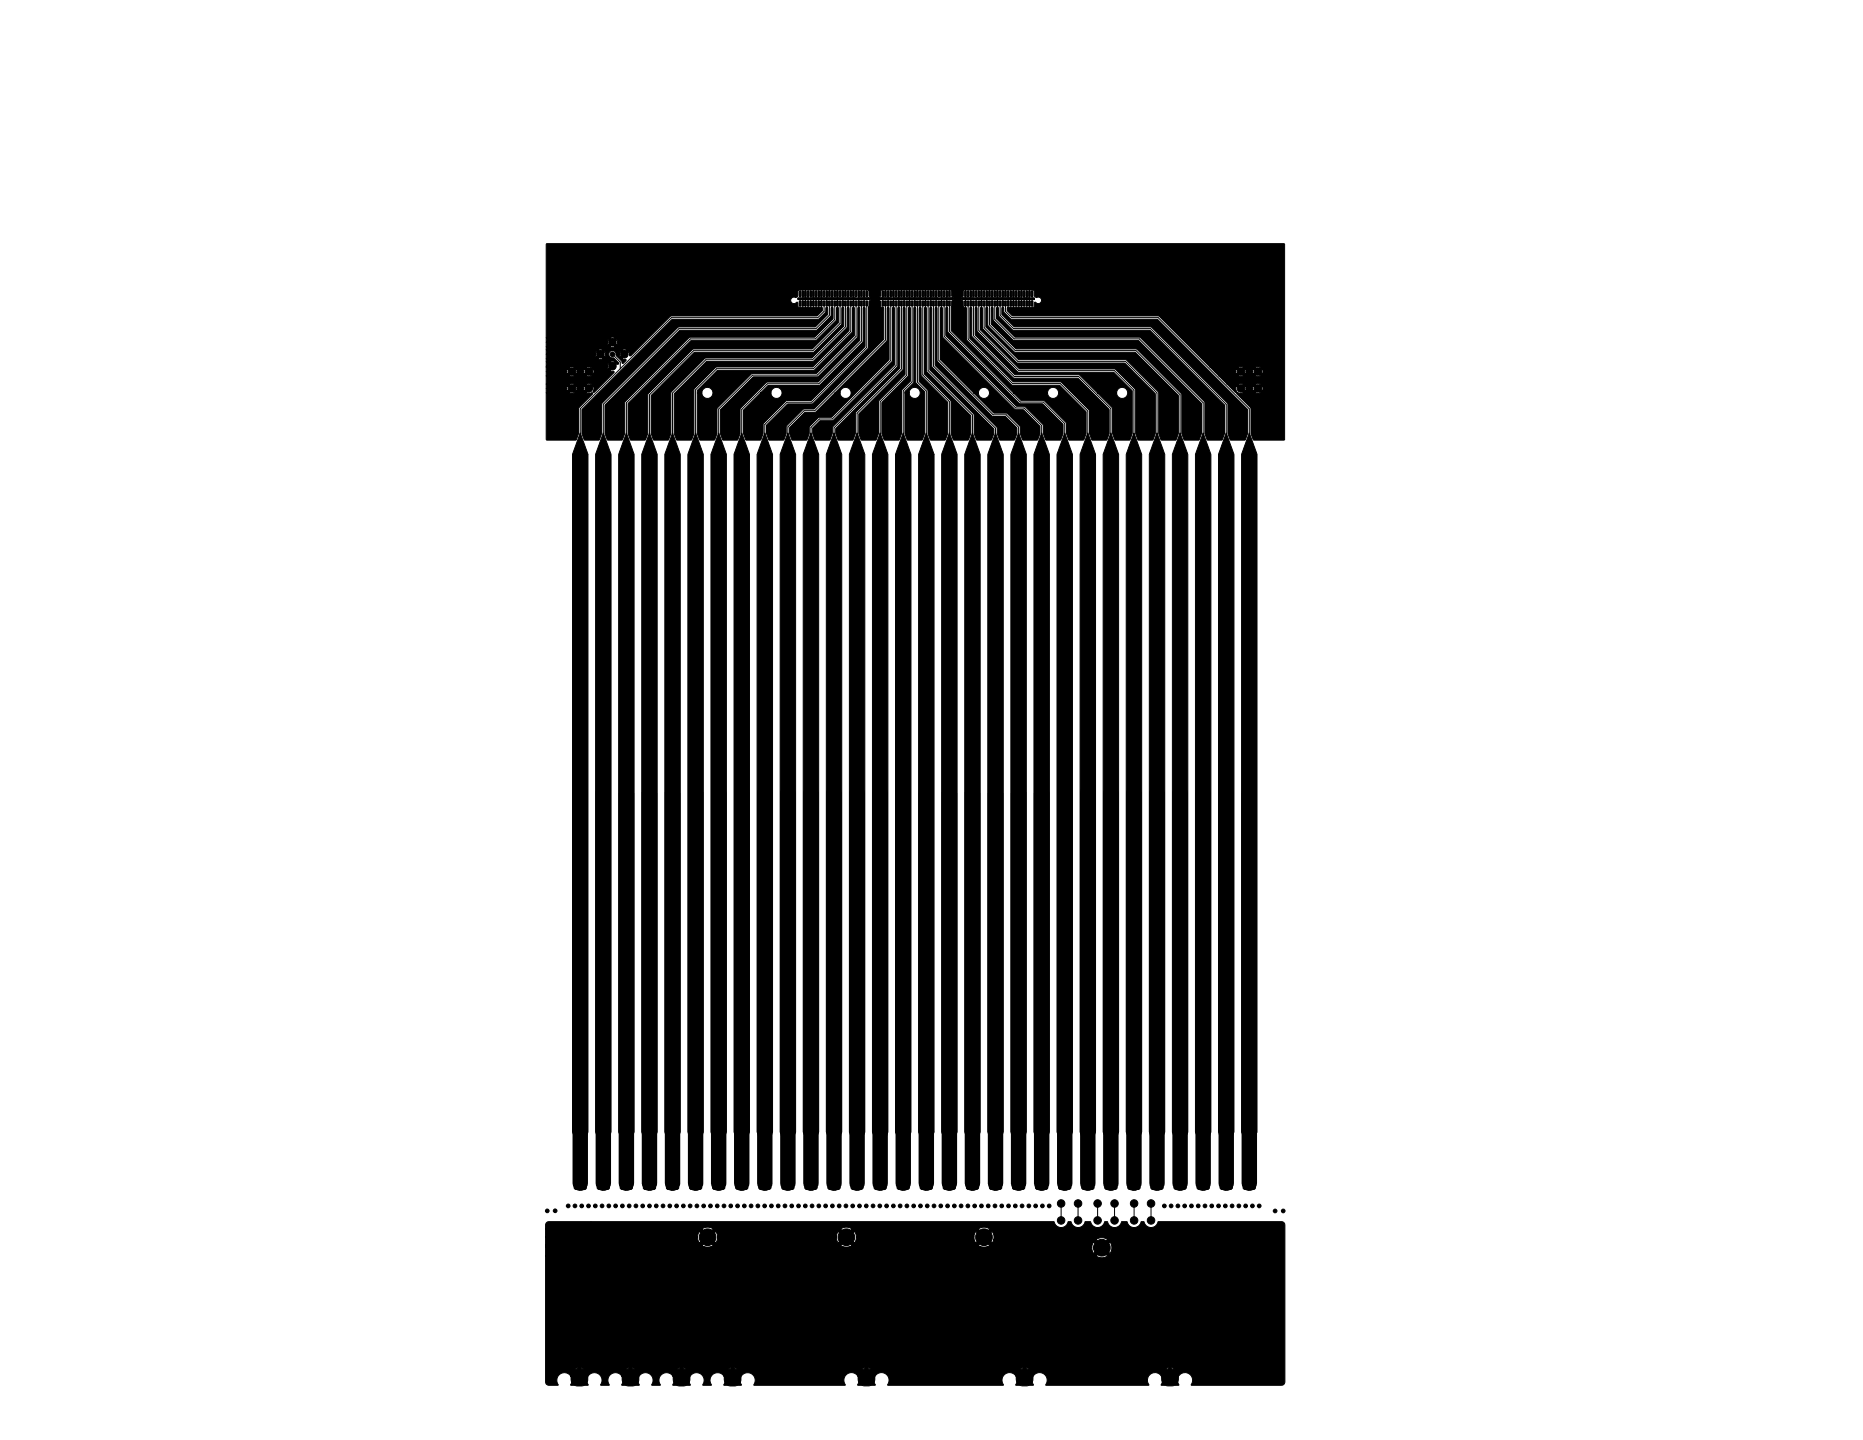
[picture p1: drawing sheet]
<svg xmlns="http://www.w3.org/2000/svg" width="559mm" height="432mm" viewBox="0 0 559 432" stroke-linecap="round" stroke-linejoin="round" font-family="sans-serif">
<g fill="#000" stroke="#000" stroke-width=".3">
<path d="M163.9 73.1h221.3l.1 .2-.1 58.6h-9.3l-.7-1.9v-7.6l-4.2-4.3-.1-.2 .3-.2a1.64 1.64 0 0 0 1.8 .1h3.5l.8 .2 .8-.2-.8-.8-.8 .8h-3.5l-1.3-1.3h1l.8 .8 .2-.8h2l.3 .8 .7-.8h1.1l.8 .8 .1-1.3-.1-.3-.8 .8h-1.1l-.7-.8-.3 .8h-2l-.2-.8-.8 .8h-1l-.8-.8a2.03 2.03 0 0 0 0 2h-.3l-2.6-2.5h3.4l.8 .7 .8-.7h3.5l.8 .7 .8-.7-.8-.2-.8 .2h-3.5l-.8-.2-.8 .2h-3.4l-2.4-2.5h5.8l.8 .2 .8-.2h3.5l.8 .2 .8-.2-.8-.7-.8 .7h-3.5l-.8-.7-.8 .7h-5.8l-1.3-1.3h6.4l.2 .8 .8-.8h1l.8 .8 .2-.8h2l.3 .8 .7-.8h1.1l.8 .8 .2-.8-.2-.8-.8 .8h-1.1l-.7-.8-.3 .8h-2l-.2-.8-.8 .8h-1l-.8-.8-.2 .8h-6.4l-1.3-1.3h8.4l.8 .8 .8-.8h3.5l.8 .8 .8-.8-.8-.2-.8 .2h-3.5l-.8-.2-.8 .2h-8.4l-15.4-15.3-43.8-.1-1.7-1.6v-.8l.2-.2h7.6l.3-.3 .1-1 .2-.2 .3 .2a1 1 0 0 0 1.3-.1 1 1 0 0 0 0-1.4 1 1 0 0 0-1.3-.1l-.5-.4-.1-1.5-.3-.3-20.8 .1-.2 1.7-.4 .5h20.2l.2 .3-.2 .2h-20.2l.4 .6 .1 1.6 .9 .4v9.4l13.6 13.7 14.4 .1 7.9 8v6.4l-.7 1.9-4.3 .1-.3-.2a7.2 7.2 0 0 1-.6-4.7l-.2-.5-6.5-6.5-7-.1-2.2-2.2h10.2v.3a1.66 1.66 0 0 0 2.6 1.1 1.66 1.66 0 0 0-.2-2.9 1.66 1.66 0 0 0-2.4 1.5h-10.2l-18.7-18.7v-6.9l.2-1.8 .4-.6h-22.2l.4 .6 .1 1.6 .9 .4-.1 9.4-20.7 20.8-3.4 .1-4.9 4.9-.2 .5a5.4 5.4 0 0 1-.8 3.9h-4.2l-.2-.2a6.4 6.4 0 0 1-.7-4.2l6.4-6.5 7.5-.1 16.7-16.7v-12.1l.2-1.8 .4-.6h-20.2l-.2-.1v-.3l45.2-.1-.5-.6v-1.5l-.3-.2h-20.6l-.3 .2-.1 1.6-.4 .5h-2.6l-.5-.6v-1.5l-.3-.2h-20.6l-.4 .3v1.5l-.7 .4a1 1 0 0 0-1.3 .5 1 1 0 0 0 .4 1.3 1 1 0 0 0 1.3-.4l.3 .1v1.1l.3 .3h6.8l.3 .2v.9l-1.7 1.5-43.7 .1-12.2 11.9-.3-.1-.2-1.1-2.1 2 1.3 .4-.9 1.1-.3-.1-.1-.6-1.7-1.8v-.3h1l.2 .8 .7-.8-.7-.8-.2 .8h-1l-.5-.9a1.14 1.14 0 0 0-1.7 .9 1.14 1.14 0 0 0 1.5 1.2l1.4 1.4a.29 .29 0 0 1-.1 .4 .29 .29 0 0 1-.4-.2l-2.1 2.1 1.2 .3 .1 .3-6 6a.27 .27 0 0 1-.3-.2 .27 .27 0 0 1 .1-.3l.1-.7-.2-.8-2.1 2.1a1.77 1.77 0 0 0 1.8 0l.1 .4-4.1 4.2-.1 7.6-.7 1.9h-8.9l-.1-14.1h7l.7 .2 .8-.2-.8-.8-.7 .8h-7v-1.3h6.2l.2 .8 .8-.8h1.1l.7 .8 .3-.8h2l.2 .8 .8-.8-.8-.8-.2 .8h-2l-.3-.8-.7 .8h-1.1l-.8-.8-.2 .8h-6.2v-1.3h7l.7 .7 .8-.7h3.5l.8 .7 .8-.7-.8-.2-.8 .2h-3.5l-.8-.2-.7 .2h-7v-2.5h7l.7 .2 .8-.2h3.5l.8 .2 .8-.2-.8-.7-.8 .7h-3.5l-.8-.7-.7 .7h-7v-1.3h6.2l.2 .8 .8-.8h1.1l.7 .8 .3-.8h2l.2 .8 .8-.8h1.1l.7 .8 .2-.8-.2-.8-.7 .8h-1.1l-.8-.8-.2 .8h-2l-.3-.8-.7 .8h-1.1l-.8-.8-.2 .8h-6.2v-1.3h7l.7 .8 .8-.8h3.5l.8 .8 .8-.8-.8-.2-.8 .2h-3.5l-.8-.2-.7 .2h-7v-.3h18.4l.2 .8 .7-.8-.7-.8-.2 .8h-18.4v-1.3h19.1l.8 .8 .8-.8-.8-.2-.8 .2h-19.1v-1h15.5l.8 .3 .8-.3-.8-.7-.8 .7h-15.5v-1.3h14.8l.2 .8 .8-.8h1l.8 .8 .2-.8-.2-.8-.8 .8h-1l-.8-.8-.2 .8h-14.8v-1.3h15.5l.8 .8 .8-.8h5.6l.8 .8 .8-.8-.8-.2-.8 .2h-5.6l-.8-.2-.8 .2h-15.5v-1h19.1l.8 .3 .8-.3-.8-.7-.8 .7h-19.1v-1.3h18.4l.2 .8 .7-.8h1.1l.8 .8 .2-.8-.2-.7-.8 .7h-1.1l-.7-.7-.2 .7h-18.4v-1.3h19.1l.8 .8 .8-.8-.8-.2-.8 .2h-19.1zM239.3 89.3h3.3v.5h-3.3zM239.7 87.4h.5v1.5h-.5zM239.7 90.2h.5v1.5h-.5zM240.5 87.4h.5v1.5h-.5zM240.5 90.2h.5v1.5h-.5zM241.3 87.4h.5v1.5h-.5zM241.3 90.2h.5v1.5h-.5zM242.1 87.4h.5v1.5h-.5zM242.1 90.2h.5v1.5h-.5zM242.9 87.4h.5v1.5h-.5zM242.9 90.2h.5v1.5h-.5z"/>
<path d="M243.4 89.3h13.2v.5h-13.2zM243.7 87.4h.5v1.5h-.5zM243.7 90.2h.5v1.5h-.5zM244.5 87.4h.5v1.5h-.5zM244.5 90.2h.5v1.5h-.5zM245.3 87.4h.5v1.5h-.5zM245.3 90.2h.5v1.5h-.5zM246.1 87.4h.5v1.5h-.5zM246.1 90.2h.5v1.5h-.5zM246.9 87.4h.5v1.5h-.5zM246.9 90.2h.5v1.5h-.5zM247.7 87.4h.5v1.5h-.5z"/>
<path d="M247.7 90.2h.5v1.5h-.5zM201.5 95.8h43.9l2.2-2.1 .2-1.5h.3l.2 .2-.1 2-3.8 3.6-41 .1-22.9 22.9v9l-.7 1.9h-4.5l-.7-1.9v-7.3zM248.5 87.4h.5v1.5h-.5zM248.5 90.2h.5v1.5h-.5zM249.3 87.4h.5v1.5h-.5zM249.3 90.2h.5v1.5h-.5zM203.8 99.1l41.1-.1 4.3-4.2 .1-2.5 .3-.2 .3 .3v3.2l-5.6 5.5-37.6 .1-19.2 19.3-.1 9.5-.7 1.9h-4.5l-.7-1.9v-8.5zM250.1 87.4h.5v1.5h-.5zM250.1 90.2h.5v1.5h-.5zM250.9 87.4h.5v1.5h-.5zM250.9 90.2h.5v1.5h-.5zM207.2 102.2l37.5-.1 6.1-6 .1-3.7 .2-.3 .4 .2v4.5l-7.9 7.8-35.8 .1-13.4 13.4-.1 11.9-.7 1.9-4.4 .1-.8-2v-9z"/>
<path d="M251.7 87.4h.5v1.5h-.5zM251.7 90.2h.5v1.5h-.5zM252.5 87.4h.5v1.5h-.5zM252.5 90.2h.5v1.5h-.5zM208.2 105.7l35.8-.1 8.4-8.3 .1-4.9 .2-.3 .4 .2v5.5l-9.6 9.5-32.1 .1-10.1 10.2-.1 12.4-.7 1.9-4.4 .1-.8-2v-11.4zM253.3 87.4h.5v1.5h-.5zM253.3 90.2h.5v1.5h-.5zM254.1 87.4h.5v1.5h-.5zM254.1 90.2h.5v1.5h-.5zM211.8 108.4h32.1l10.1-10.1 .1-5.9 .2-.3 .4 .2v6.8l-10.9 10.9-29.1 .1-6.5 6.6-.1 13.3-.6 1.8-.2 .2h-4.3l-.8-2v-11.9zM254.9 87.4h.5v1.5h-.5zM254.9 90.2h.5v1.5h-.5z"/>
<path d="M255.7 87.4h.5v1.5h-.5zM255.7 90.2h.5v1.5h-.5zM209.2 117l6.1-5.9 28.9-.1 11.4-11.4 .1-7.2 .2-.3 .4 .2v8.3l-11.4 11.4h-19.1l-.4 .1-10.3 10.3v7.6l-.9 2h-4.3l-.7-1.9v-12.3h1.3a1.66 1.66 0 0 0 2.4 1.5 1.66 1.66 0 0 0 .3-2.8 1.66 1.66 0 0 0-2.7 1.1v.2h-1.3zM256.5 87.4h.5v1.5h-.5zM256.5 90.2h.5v1.5h-.5zM257.3 87.4h.5v1.5h-.5zM257.3 90.2h.5v1.5h-.5zM257.4 89.3h3.3v.5h-3.3zM216.1 122.8l9.9-9.8 19.4-.1 11.8-11.8 .1-8.7 .1-.2h.4l.1 9.9-12.4 12.4-15.6 .1-7.9 7.9v7.5l-.8 2h-4.2l-.3-.2-.6-1.8zM258.1 87.4h.5v1.5h-.5zM258.1 90.2h.5v1.5h-.5zM258.9 87.4h.5v1.5h-.5z"/>
<path d="M258.9 90.2h.5v1.5h-.5zM228.1 117.8h3.1a1.66 1.66 0 0 0 2.5 1.5 1.66 1.66 0 0 0 .2-2.8 1.66 1.66 0 0 0-2.6 1.1l-.1 .2h-3.1l2.4-2.2h15.1l.4-.2 12.8-12.9 .1-10.1 .1-.2h.4v11.8l-16 16-7.6 .2-6.7 6.7-.2 .4a6.8 6.8 0 0 1-.7 4.5l-.2 .2h-4.2l-.8-2v-7zM259.7 87.4h.5v1.5h-.5zM259.7 90.2h.5v1.5h-.5zM264.1 89.3h3.3v.5h-3.3zM264.5 87.4h.5v1.5h-.5zM264.5 90.2h.5v1.5h-.5zM265.3 87.4h.5v1.5h-.5zM265.3 90.2h.5v1.5h-.5zM266.1 87.4h.5v1.5h-.5zM266.1 90.2h.5v1.5h-.5zM266.2 92.2h.3l.2 .2v15.5l-17.2 17.2-4 .1-2.6 2.6-.2 .4a5.5 5.5 0 0 1-.7 3.7l-4.3 .1-.2-.2a5.4 5.4 0 0 1-.7-3.5l4.5-4.6 3.3-.1 5.8-5.8h1.6a1.66 1.66 0 0 0 2.4 1.5 1.66 1.66 0 0 0 .2-2.8 1.66 1.66 0 0 0-2.6 1.1v.2h-1.6l15.6-15.6z"/>
<path d="M266.9 87.4h.5v1.5h-.5zM266.9 90.2h.5v1.5h-.5zM267.7 87.4h.5v1.5h-.5zM267.7 90.2h.5v1.5h-.5zM267.8 92.2h.3l.2 .2v17.1l-18.5 18.4-.1 .4a5.3 5.3 0 0 1-.7 3.5l-.2 .2-4.4-.2a5.2 5.2 0 0 1-.6-3.3l2.2-2.3 3.9-.2 17.7-17.6zM268.2 89.3h13.2v.5h-13.2zM268.5 87.4h.5v1.5h-.5zM268.5 90.2h.5v1.5h-.5zM269.3 87.4h.5v1.5h-.5zM269.3 90.2h.5v1.5h-.5zM269.4 92.2h.3l.2 .2v18l-13.2 13.2-.1 6.4-.7 1.9-4.3 .1-.3-.2a5 5 0 0 1-.6-3.2l18.5-18.7zM270.1 87.4h.5v1.5h-.5z"/>
<path d="M270.1 90.2h.5v1.5h-.5zM270.9 87.4h.5v1.5h-.5zM270.9 90.2h.5v1.5h-.5zM271 92.2h.3l.2 .2v19.9l-7.9 7.9-.1 9.8-.7 1.9-4.4 .1-.8-2v-5.9l13.3-13.3zM271.7 87.4h.5v1.5h-.5zM271.7 90.2h.5v1.5h-.5zM272.5 87.4h.5v1.5h-.5zM272.5 90.2h.5v1.5h-.5zM272.6 92.2h.3l.2 .2v21.8l-2.7 2.9v13l-.8 1.9h-4.2l-.2-.2-.7-1.8v-9.3l8-8.1zM273.3 87.4h.5v1.5h-.5zM273.3 90.2h.5v1.5h-.5zM274.1 87.4h.5v1.5h-.5z"/>
<path d="M274.1 90.2h.5v1.5h-.5zM274.2 92.2h.3l.2 .2v22.3l2.6 2.9v12.4l-.7 2h-4.4l-.8-1.9v-12.3h1.3a1.66 1.66 0 0 0 2.4 1.5 1.66 1.66 0 0 0 .2-2.8 1.66 1.66 0 0 0-2.6 1.1v.2h-1.3l.1-.5 2.6-2.7zM274.9 87.4h.5v1.5h-.5zM274.9 90.2h.5v1.5h-.5zM275.7 87.4h.5v1.5h-.5zM275.7 90.2h.5v1.5h-.5zM275.8 92.2h.3l.2 .2v20.1l7.9 8.1 .1 9.4-.9 2h-4.3l-.7-1.9-.1-13-2.6-2.8zM276.5 87.4h.5v1.5h-.5zM276.5 90.2h.5v1.5h-.5zM277.3 87.4h.5v1.5h-.5zM277.3 90.2h.5v1.5h-.5zM277.4 92.2h.3l.2 .2v18.9l13.3 13.3v5.4l-.8 2h-4.2l-.3-.2-.6-1.8-.1-9.8-7.9-8z"/>
<path d="M278.1 87.4h.5v1.5h-.5zM278.1 90.2h.5v1.5h-.5zM278.9 87.4h.5v1.5h-.5zM278.9 90.2h.5v1.5h-.5zM279 92.2h.3l.2 .2v17.6l18.6 18.6a4.7 4.7 0 0 1-.7 3.2l-.2 .2-4.3-.1-.7-1.9-.1-5.9-13.2-13.2zM279.7 87.4h.5v1.5h-.5zM279.7 90.2h.5v1.5h-.5zM280.5 87.4h.5v1.5h-.5zM280.5 90.2h.5v1.5h-.5zM280.6 92.2h.3l.2 .2 .1 16 16.4 16.4 4 .1 3.4 3.4a5.2 5.2 0 0 1-.6 3.5l-.3 .2-4.3-.2a5.2 5.2 0 0 1-.7-3.3l-.2-.5-18.4-18.4zM281.3 87.4h.5v1.5h-.5zM281.3 90.2h.5v1.5h-.5z"/>
<path d="M282.1 87.4h.5v1.5h-.5zM282.1 90.2h.5v1.5h-.5zM282.2 89.3h3.3v.5h-3.3zM282.2 92.2h.3l.2 .2 .1 8.8 21.5 21.5 2.7 .2 4.9 4.9a5.9 5.9 0 0 1-.7 4.1l-4.3 .1-.2-.2a5.6 5.6 0 0 1-.7-3.6l-.1-.5-3.8-3.8-4.1-.1-6-6h1.5a1.66 1.66 0 0 0 2.4 1.5 1.66 1.66 0 0 0 .2-2.8 1.66 1.66 0 0 0-2.6 1.1v.2h-1.5l-9.9-9.9zM282.9 87.4h.5v1.5h-.5zM282.9 90.2h.5v1.5h-.5zM283.7 87.4h.5v1.5h-.5zM283.7 90.2h.5v1.5h-.5zM283.8 92.2h.3l.2 .2 .1 7.2 21.2 21.3 .4 .2h6.7l6.1 6.1a6.8 6.8 0 0 1-.6 4.6l-.2 .2-4.4-.2a6.3 6.3 0 0 1-.6-4.1l-.2-.5-5.3-5.3-2.7-.1-21-21.1zM284.5 87.4h.5v1.5h-.5zM284.5 90.2h.5v1.5h-.5zM288.9 89.3h3.3v.5h-3.3z"/>
<path d="M289.3 87.4h.5v1.5h-.5zM289.3 90.2h.5v1.5h-.5zM290.1 87.4h.5v1.5h-.5zM290.1 90.2h.5v1.5h-.5zM290.9 87.4h.5v1.5h-.5zM290.9 90.2h.5v1.5h-.5zM291 92.2h.3l.2 .2 .1 8.5 12.3 12.4 19.5 .2 9.3 9.3v7.2l-.7 1.9h-4.5l-.7-1.9-.1-7-8.4-8.4-14.4-.2-13-12.9zM291.7 87.4h.5v1.5h-.5zM291.7 90.2h.5v1.5h-.5zM292.5 87.4h.5v1.5h-.5zM292.5 90.2h.5v1.5h-.5zM292.6 92.2h.3l.2 .2 .1 7 12.1 12.2 28.8 .1 5.5 5.5v12.8l-.8 2-4.4-.1-.7-1.9v-7.6l-4.5-4.6h5.7a1.66 1.66 0 0 0 2.4 1.5 1.66 1.66 0 0 0 .3-2.8 1.66 1.66 0 0 0-2.7 1.1v.2h-5.7l-5.6-5.4h-19.2l-11.9-12z"/>
<path d="M293 89.3h13.2v.5h-13.2zM293.3 87.4h.5v1.5h-.5zM293.3 90.2h.5v1.5h-.5zM294.1 87.4h.5v1.5h-.5zM294.1 90.2h.5v1.5h-.5zM294.2 92.2h.3l.2 .2 .1 6.1 10.3 10.4h32.3l9.1 9.2v11.9l-.7 1.9-4.3 .1-.2-.2-.7-1.8v-13.2l-6-6.1-28.8-.1-11.7-11.7zM294.9 87.4h.5v1.5h-.5zM294.9 90.2h.5v1.5h-.5zM295.7 87.4h.5v1.5h-.5zM295.7 90.2h.5v1.5h-.5zM295.8 92.2h.3l.2 .2 .1 5.3 8 7.9 36.2 .1 12.8 12.9 .1 11.4-.7 1.9-4.4 .1-.2-.2-.6-1.8-.1-12.4-9.7-9.7-32.3-.1-9.8-9.8zM296.5 87.4h.5v1.5h-.5z"/>
<path d="M296.5 90.2h.5v1.5h-.5zM297.3 87.4h.5v1.5h-.5zM297.3 90.2h.5v1.5h-.5zM297.4 92.2h.3l.2 .2 .1 3.7 6.1 6 37.5 .1 18.8 18.8v9l-.7 1.9h-4.5l-.7-1.9-.1-11.9-13.4-13.4-36.2-.1-7.5-7.4zM298.1 87.4h.5v1.5h-.5zM298.1 90.2h.5v1.5h-.5zM298.9 87.4h.5v1.5h-.5zM298.9 90.2h.5v1.5h-.5zM299 92.2l.5 .1 .1 2.5 4.3 4.2 41 .1 22.3 22.3 .1 8.6-.7 1.8-.2 .2-4.3-.1-.7-1.9-.1-9.5-19.3-19.3-37.6-.1-5.5-5.5zM299.7 87.4h.5v1.5h-.5zM299.7 90.2h.5v1.5h-.5zM300.5 87.4h.5v1.5h-.5z"/>
<path d="M300.5 90.2h.5v1.5h-.5zM300.6 92.2l.5 .1 .1 1.3 2.2 2.1 43.8 .1 26.9 26.9 .1 7.3-.6 1.8-.3 .2-4.3-.1-.7-1.9-.1-9.1-22.8-22.8-41.1-.1-3.8-3.7zM301.3 87.4h.5v1.5h-.5zM301.3 90.2h.5v1.5h-.5zM302.1 87.4h.5v1.5h-.5zM302.1 90.2h.5v1.5h-.5zM302.9 87.4h.5v1.5h-.5zM302.9 90.2h.5v1.5h-.5zM303.7 87.4h.5v1.5h-.5zM303.7 90.2h.5v1.5h-.5zM304.5 87.4h.5v1.5h-.5zM304.5 90.2h.5v1.5h-.5z"/>
<path d="M305.3 87.4h.5v1.5h-.5zM305.3 90.2h.5v1.5h-.5zM306.1 87.4h.5v1.5h-.5zM306.1 90.2h.5v1.5h-.5zM306.9 87.4h.5v1.5h-.5zM306.9 90.2h.5v1.5h-.5zM307 89.3h3.3v.5h-3.3zM307.7 87.4h.5v1.5h-.5zM307.7 90.2h.5v1.5h-.5zM308.5 87.4h.5v1.5h-.5zM308.5 90.2h.5v1.5h-.5zM309.3 87.4h.5v1.5h-.5z"/>
<path d="M309.3 90.2h.5v1.5h-.5zM174 129.8l2.4 6.4v203.2l-2.4 6.4-2.3-6.4v-203.2zM181 129.8l2.3 6.4v203.2l-2.3 6.4-2.4-6.4v-203.2zM187.9 129.8l2.3 6.4v203.2l-2.3 6.4-2.3-6.4v-203.2zM194.8 129.8l2.3 6.4v203.2l-2.3 6.4-2.3-6.4v-203.2zM201.7 129.8l2.3 6.4v203.2l-2.3 6.4-2.3-6.4v-203.2zM208.6 129.8l2.4 6.4v203.2l-2.4 6.4-2.3-6.4v-203.2zM215.6 129.8l2.3 6.4v203.2l-2.3 6.4-2.4-6.4v-203.2zM222.5 129.8l2.3 6.4v203.2l-2.3 6.4-2.3-6.4v-203.2zM229.4 129.8l2.3 6.4v203.2l-2.3 6.4-2.3-6.4v-203.2zM236.3 129.8l2.3 6.4v203.2l-2.3 6.4-2.3-6.4v-203.2zM243.2 129.8l2.4 6.4v203.2l-2.4 6.4-2.3-6.4v-203.2z"/>
<path d="M250.2 129.8l2.3 6.4v203.2l-2.3 6.4-2.4-6.4v-203.2zM257.1 129.8l2.3 6.4v203.2l-2.3 6.4-2.3-6.4v-203.2zM264 129.8l2.3 6.4v203.2l-2.3 6.4-2.3-6.4v-203.2zM270.9 129.8l2.3 6.4v203.2l-2.3 6.4-2.3-6.4v-203.2zM277.8 129.8l2.4 6.4v203.2l-2.4 6.4-2.3-6.4v-203.2zM284.8 129.8l2.3 6.4v203.2l-2.3 6.4-2.4-6.4v-203.2zM291.7 129.8l2.3 6.4v203.2l-2.3 6.4-2.3-6.4v-203.2zM298.6 129.8l2.3 6.4v203.2l-2.3 6.4-2.3-6.4v-203.2zM305.5 129.8l2.3 6.4v203.2l-2.3 6.4-2.3-6.4v-203.2zM312.4 129.8l2.4 6.4v203.2l-2.4 6.4-2.3-6.4v-203.2zM319.4 129.8l2.3 6.4v203.2l-2.3 6.4-2.4-6.4v-203.2zM326.3 129.8l2.3 6.4v203.2l-2.3 6.4-2.3-6.4v-203.2z"/>
<path d="M333.2 129.8l2.3 6.4v203.2l-2.3 6.4-2.3-6.4v-203.2zM340.1 129.8l2.3 6.4v203.2l-2.3 6.4-2.3-6.4v-203.2zM347 129.8l2.4 6.4v203.2l-2.4 6.4-2.3-6.4v-203.2zM354 129.8l2.3 6.4v203.2l-2.3 6.4-2.4-6.4v-203.2zM360.9 129.8l2.3 6.4v203.2l-2.3 6.4-2.3-6.4v-203.2zM367.8 129.8l2.3 6.4v203.2l-2.3 6.4-2.3-6.4v-203.2zM374.7 129.8l2.3 6.4v203.2l-2.3 6.4-2.3-6.4v-203.2zM163.9 366.6l.7-.3h151.5a2.21 2.21 0 0 0 2.2 1.8 2.21 2.21 0 0 0 2.2-1.8h.7a2.21 2.21 0 0 0 2.2 1.8 2.21 2.21 0 0 0 2.2-1.8h1.5a2.21 2.21 0 0 0 2.2 1.8 2.21 2.21 0 0 0 2.1-1.8h.8a2.21 2.21 0 0 0 2.1 1.8 2.21 2.21 0 0 0 2.2-1.8h1.5a2.21 2.21 0 0 0 2.2 1.8 2.21 2.21 0 0 0 2.2-1.8h.7a2.21 2.21 0 0 0 2.2 1.8 2.21 2.21 0 0 0 2.1-1.8h37a1 1 0 0 1 1 1v47.3a1 1 0 0 1-1 .8h-27v-.4a2.33 2.33 0 0 0-2.3-3.4 2.33 2.33 0 0 0-1.5 3.8l-1.2-.1v-1.7h-3l.1 1.8h-1.2l.1-.4a2.29 2.29 0 0 0-.1-2.4h4.1l.1-1.3a1.25 1.25 0 0 0-1.1-1.2v2.5h-1v-2.5a1.27 1.27 0 0 0-1 1.2v1.3h-1.1a2.35 2.35 0 0 0-3.3-.5 2.35 2.35 0 0 0-.4 3.3h-30.8l-.1-.2a2.32 2.32 0 0 0-.5-3.1 2.32 2.32 0 0 0-3.1 .2 2.32 2.32 0 0 0-.2 3.1l-1.1-.1v-1.7h-3l.1 1.8h-1.2l.1-.4a2.29 2.29 0 0 0-.1-2.4h4.1v-1.3a1.25 1.25 0 0 0-1-1.2v2.5h-1v-2.5a1.27 1.27 0 0 0-1 1.2v1.3h-1.1a2.35 2.35 0 0 0-3.3-.5 2.35 2.35 0 0 0-.5 3.3h-34.6l-.1-.2a2.32 2.32 0 0 0-.4-3.1 2.32 2.32 0 0 0-3.1 .2 2.32 2.32 0 0 0-.2 3.1l-1.2-.1 .1-1.7h-3v1.8h-1.1l.1-.4a2.28 2.28 0 0 0-.2-2.4h4.2v-1.3a1.25 1.25 0 0 0-1-1.2v2.5h-1v-2.5a1.27 1.27 0 0 0-1 1.2v1.3h-1.2a2.35 2.35 0 0 0-3.2-.5 2.35 2.35 0 0 0-.5 3.3h-27.3l-.1-.2a2.32 2.32 0 0 0-2.1-3.6 2.32 2.32 0 0 0-1.7 3.8l-1.1-.1v-1.7h-3l.1 1.8h-1.1l-.1-.2a2.27 2.27 0 0 0 0-2.6h4.1l.1-1.3a1.25 1.25 0 0 0-1.1-1.2v2.5h-1v-2.5a1.27 1.27 0 0 0-1 1.2v1.3h-1.1a2.35 2.35 0 0 0-3.3-.5 2.35 2.35 0 0 0-.5 3.3h-2.4l-.1-.2a2.32 2.32 0 0 0-2.1-3.6 2.32 2.32 0 0 0-1.7 3.8l-1.1-.1v-1.7h-3v1.8h-1l-.1-.2a2.27 2.27 0 0 0 0-2.6h4.1v-1.3a1.25 1.25 0 0 0-1-1.2v2.5h-1v-2.5a1.27 1.27 0 0 0-1 1.2v1.3h-1.1a2.35 2.35 0 0 0-3.3-.5 2.35 2.35 0 0 0-.5 3.3h-2.4l-.1-.2a2.32 2.32 0 0 0-2.1-3.6 2.32 2.32 0 0 0-1.7 3.8l-1.1-.1v-1.7h-3v1.8h-1l-.1-.2a2.27 2.27 0 0 0 0-2.6h4.1v-1.3a1.25 1.25 0 0 0-1-1.2v2.5h-1v-2.5a1.27 1.27 0 0 0-1 1.2v1.3h-1.1a2.35 2.35 0 0 0-3.3-.5 2.35 2.35 0 0 0-.5 3.3h-2.4l-.1-.2a2.32 2.32 0 0 0-2.1-3.6 2.32 2.32 0 0 0-1.7 3.8l-1.2-.1 .1-1.7h-3v1.8h-1l-.1-.2a2.27 2.27 0 0 0-.1-2.6h4.2v-1.3a1.25 1.25 0 0 0-1-1.2v2.5h-1v-2.5a1.27 1.27 0 0 0-1 1.2v1.3h-1.2a2.35 2.35 0 0 0-3.2-.5 2.35 2.35 0 0 0-.5 3.3h-3l-.6-.4-.2-.6v-37.8h165.2a2.93 2.93 0 0 0 3.4 0l-1.7-1.7-1.7 1.7h-165.2v-2.5h163.9l.1 1 .4 .8 1.8-1.8h1.4l1.8 1.8a2.94 2.94 0 0 0-.1-3.5l-1.7 1.7h-1.4l-1.8-1.7-.5 1.7h-163.9v-.7h46.9a2.97 2.97 0 0 0 3.5 0l38.1 .1a2.98 2.98 0 0 0 3.5-.1h37.8a2.93 2.93 0 0 0 3.5 0l-1.8-1.7-1.7 1.7h-37.8l-1.7-1.7-1.8 1.7h-38.1l-1.8-1.7-1.7 1.7h-46.9v-2.5h45.6l.2 1 .4 .8 1.7-1.7h1.5l1.7 1.7 .4-.8 .2-1h35.6l.1 1 .4 .8 1.8-1.7h1.4l1.7 1.7 .5-.8 .1-1h35.2l.2 1 .4 .8 1.7-1.7h1.5l1.7 1.7 .5-1h30.7l1.7 1.7 1.7-1.7a2.94 2.94 0 0 0-3.4 0h-30.7v-.2a2.96 2.96 0 0 0-.5-2.2l-1.7 1.7h-1.5l-1.7-1.7-.6 1.6h-35.2l-.6-1.6-1.7 1.7h-1.4l-1.8-1.7-.5 1.6h-35.6l-.6-1.6-1.7 1.7h-1.5l-1.7-1.7-.6 1.6h-45.6v-2.4h46.9l1.7 1.8 1.8-1.8h38.1l1.8 1.8 1.7-1.8h37.8l1.7 1.8 1.8-1.8a2.98 2.98 0 0 0-3.5 0h-37.8a2.99 2.99 0 0 0-3.5 0h-38.1a2.99 2.99 0 0 0-3.5 0h-46.9l.1-1.4zM171.9 411.2l.9-.6h1.5a1.97 1.97 0 0 1 2 2v1a1.97 1.97 0 0 1-2 2h-1a1.97 1.97 0 0 1-2-2v-1.5zM187.2 411.2l.9-.6h1.5a1.97 1.97 0 0 1 2 2v1a1.97 1.97 0 0 1-2 2h-1a1.97 1.97 0 0 1-2-2l.1-1.5zM202.5 411.2l1-.6h1.5a1.97 1.97 0 0 1 1.9 2v1a1.97 1.97 0 0 1-1.9 2h-1.1a1.97 1.97 0 0 1-2-2l.1-1.5zM217.8 411.2l1-.6h1.5a1.97 1.97 0 0 1 1.9 2v1a1.97 1.97 0 0 1-1.9 2h-1.1a1.97 1.97 0 0 1-2-2l.1-1.5z"/>
<path d="M258 411.2l.9-.6h1.5a1.97 1.97 0 0 1 2 1.9v1.1a1.97 1.97 0 0 1-2 2h-1a1.97 1.97 0 0 1-2-2v-1.5zM305.4 411.2l1-.6h1.5a1.97 1.97 0 0 1 1.9 1.9v1.1a1.97 1.97 0 0 1-1.9 2h-1.1a1.97 1.97 0 0 1-2-2l.1-1.5zM349 411.2l1-.6h1.5a1.97 1.97 0 0 1 1.9 1.9v1.1a1.97 1.97 0 0 1-1.9 2h-1.1a1.97 1.97 0 0 1-2-2l.1-1.5z"/>
<circle cx="170.4" cy="76.6" r=".56"/>
<circle cx="172.5" cy="76.6" r=".56"/>
<circle cx="174.5" cy="76.6" r=".56"/>
<circle cx="176.5" cy="76.6" r=".56"/>
<circle cx="178.6" cy="76.6" r=".56"/>
<circle cx="180.6" cy="76.6" r=".56"/>
<circle cx="182.6" cy="76.6" r=".56"/>
<circle cx="184.6" cy="76.6" r=".56"/>
<circle cx="186.7" cy="76.6" r=".56"/>
<circle cx="188.7" cy="76.6" r=".56"/>
<circle cx="190.7" cy="76.6" r=".56"/>
<circle cx="192.8" cy="76.6" r=".56"/>
<circle cx="194.8" cy="76.6" r=".56"/>
<circle cx="196.8" cy="76.6" r=".56"/>
<circle cx="198.9" cy="76.6" r=".56"/>
<circle cx="200.9" cy="76.6" r=".56"/>
<circle cx="202.9" cy="76.6" r=".56"/>
<circle cx="205" cy="76.6" r=".56"/>
<circle cx="207" cy="76.6" r=".56"/>
<circle cx="209" cy="76.6" r=".56"/>
<circle cx="211.1" cy="76.6" r=".56"/>
<circle cx="213.1" cy="76.6" r=".56"/>
<circle cx="215.1" cy="76.6" r=".56"/>
<circle cx="217.2" cy="76.6" r=".56"/>
<circle cx="219.2" cy="76.6" r=".56"/>
<circle cx="221.2" cy="76.6" r=".56"/>
<circle cx="223.3" cy="76.6" r=".56"/>
<circle cx="225.3" cy="76.6" r=".56"/>
<circle cx="227.3" cy="76.6" r=".56"/>
<circle cx="229.4" cy="76.6" r=".56"/>
<circle cx="231.4" cy="76.6" r=".56"/>
<circle cx="233.4" cy="76.6" r=".56"/>
<circle cx="235.4" cy="76.6" r=".56"/>
<circle cx="237.5" cy="76.6" r=".56"/>
<circle cx="239.5" cy="76.6" r=".56"/>
<circle cx="241.5" cy="76.6" r=".56"/>
<circle cx="243.6" cy="76.6" r=".56"/>
<circle cx="245.6" cy="76.6" r=".56"/>
<circle cx="247.6" cy="76.6" r=".56"/>
<circle cx="249.7" cy="76.6" r=".56"/>
<circle cx="251.7" cy="76.6" r=".56"/>
<circle cx="253.7" cy="76.6" r=".55"/>
<circle cx="255.8" cy="76.6" r=".56"/>
<circle cx="257.8" cy="76.6" r=".56"/>
<circle cx="259.8" cy="76.6" r=".56"/>
<circle cx="261.9" cy="76.6" r=".56"/>
<circle cx="263.9" cy="76.6" r=".56"/>
<circle cx="265.9" cy="76.6" r=".56"/>
<circle cx="268" cy="76.6" r=".56"/>
<circle cx="270" cy="76.6" r=".56"/>
<circle cx="272" cy="76.6" r=".56"/>
<circle cx="274.1" cy="76.6" r=".56"/>
<circle cx="276.1" cy="76.6" r=".56"/>
<circle cx="278.1" cy="76.6" r=".56"/>
<circle cx="280.2" cy="76.6" r=".56"/>
<circle cx="282.2" cy="76.6" r=".56"/>
<circle cx="284.2" cy="76.6" r=".56"/>
<circle cx="286.2" cy="76.6" r=".56"/>
<circle cx="288.3" cy="76.6" r=".56"/>
<circle cx="290.3" cy="76.6" r=".56"/>
<circle cx="292.3" cy="76.6" r=".56"/>
<circle cx="294.4" cy="76.6" r=".56"/>
<circle cx="296.4" cy="76.6" r=".56"/>
<circle cx="298.4" cy="76.6" r=".56"/>
<circle cx="300.5" cy="76.6" r=".56"/>
<circle cx="302.5" cy="76.6" r=".56"/>
<circle cx="304.5" cy="76.6" r=".56"/>
<circle cx="306.6" cy="76.6" r=".56"/>
<circle cx="308.6" cy="76.6" r=".56"/>
<circle cx="310.6" cy="76.6" r=".56"/>
<circle cx="312.7" cy="76.6" r=".56"/>
<circle cx="314.7" cy="76.6" r=".56"/>
<circle cx="316.7" cy="76.6" r=".56"/>
<circle cx="318.8" cy="76.6" r=".56"/>
<circle cx="320.8" cy="76.6" r=".56"/>
<circle cx="322.8" cy="76.6" r=".56"/>
<circle cx="324.9" cy="76.6" r=".56"/>
<circle cx="326.9" cy="76.6" r=".56"/>
<circle cx="328.9" cy="76.6" r=".56"/>
<circle cx="331" cy="76.6" r=".56"/>
<circle cx="333" cy="76.6" r=".56"/>
<circle cx="335" cy="76.6" r=".56"/>
<circle cx="337" cy="76.6" r=".56"/>
<circle cx="339.1" cy="76.6" r=".56"/>
<circle cx="341.1" cy="76.6" r=".56"/>
<circle cx="343.1" cy="76.6" r=".56"/>
<circle cx="345.2" cy="76.6" r=".56"/>
<circle cx="347.2" cy="76.6" r=".56"/>
<circle cx="349.2" cy="76.6" r=".56"/>
<circle cx="351.3" cy="76.6" r=".56"/>
<circle cx="353.3" cy="76.6" r=".56"/>
<circle cx="355.3" cy="76.6" r=".56"/>
<circle cx="357.4" cy="76.6" r=".56"/>
<circle cx="359.4" cy="76.6" r=".56"/>
<circle cx="361.4" cy="76.6" r=".56"/>
<circle cx="363.5" cy="76.6" r=".56"/>
<circle cx="365.5" cy="76.6" r=".56"/>
<circle cx="367.5" cy="76.6" r=".56"/>
<circle cx="369.6" cy="76.6" r=".56"/>
<circle cx="371.6" cy="76.6" r=".56"/>
<circle cx="373.6" cy="76.6" r=".56"/>
<circle cx="375.7" cy="76.6" r=".56"/>
<circle cx="377.7" cy="76.6" r=".56"/>
<circle cx="171.5" cy="111.4" r="1.12"/>
<circle cx="171.5" cy="116.5" r="1.12"/>
<circle cx="176.6" cy="111.4" r="1.12"/>
<circle cx="176.6" cy="116.5" r="1.12"/>
<circle cx="180.1" cy="106.2" r="1.13"/>
<circle cx="183.7" cy="106.2" r=".69"/>
<circle cx="183.7" cy="102.6" r="1.13"/>
<circle cx="183.7" cy="109.8" r="1.13"/>
<circle cx="187.3" cy="106.2" r="1.12"/>
<circle cx="372.2" cy="116.5" r="1.12"/>
<circle cx="372.2" cy="111.4" r="1.12"/>
<circle cx="377.3" cy="111.4" r="1.12"/>
<circle cx="377.3" cy="116.5" r="1.12"/>
<circle cx="169.9" cy="128.7" r=".56"/>
<circle cx="177.5" cy="128.7" r=".56"/>
<circle cx="184.6" cy="128.7" r=".56"/>
<circle cx="191.3" cy="128.7" r=".56"/>
<circle cx="198.4" cy="128.7" r=".56"/>
<circle cx="205" cy="128.7" r=".56"/>
<circle cx="212.1" cy="128.7" r=".56"/>
<circle cx="218.7" cy="128.7" r=".56"/>
<circle cx="226.3" cy="128.7" r=".56"/>
<circle cx="232.9" cy="128.7" r=".56"/>
<circle cx="240" cy="128.7" r=".56"/>
<circle cx="246.6" cy="128.7" r=".56"/>
<circle cx="253.7" cy="128.7" r=".55"/>
<circle cx="260.3" cy="128.7" r=".56"/>
<circle cx="267.5" cy="128.7" r=".56"/>
<circle cx="274.1" cy="128.7" r=".56"/>
<circle cx="281.2" cy="128.7" r=".56"/>
<circle cx="288.2" cy="128.7" r=".55"/>
<circle cx="295.4" cy="128.7" r=".56"/>
<circle cx="302" cy="128.7" r=".56"/>
<circle cx="309.1" cy="128.7" r=".56"/>
<circle cx="315.7" cy="128.7" r=".56"/>
<circle cx="322.8" cy="128.7" r=".56"/>
<circle cx="329.4" cy="128.7" r=".56"/>
<circle cx="336.5" cy="128.7" r=".56"/>
<circle cx="343.5" cy="128.7" r=".55"/>
<circle cx="350.8" cy="128.7" r=".56"/>
<circle cx="357.4" cy="128.7" r=".56"/>
<circle cx="364.5" cy="128.7" r=".56"/>
<circle cx="371.1" cy="128.7" r=".56"/>
<circle cx="378.7" cy="128.7" r=".56"/>
<circle cx="172.8" cy="356.1" r=".55"/>
<circle cx="175.3" cy="356.1" r=".55"/>
<circle cx="179.7" cy="356.1" r=".55"/>
<circle cx="182.3" cy="356.1" r=".55"/>
<circle cx="186.6" cy="356.1" r=".55"/>
<circle cx="189.2" cy="356.1" r=".55"/>
<circle cx="193.5" cy="356.1" r=".55"/>
<circle cx="196.1" cy="356.1" r=".55"/>
<circle cx="200.4" cy="356.1" r=".55"/>
<circle cx="203" cy="356.1" r=".55"/>
<circle cx="207.4" cy="356.1" r=".55"/>
<circle cx="209.9" cy="356.1" r=".55"/>
<circle cx="214.3" cy="356.1" r=".55"/>
<circle cx="216.9" cy="356.1" r=".55"/>
<circle cx="221.2" cy="356.1" r=".55"/>
<circle cx="223.8" cy="356.1" r=".55"/>
<circle cx="228.1" cy="356.1" r=".55"/>
<circle cx="230.7" cy="356.1" r=".55"/>
<circle cx="235" cy="356.1" r=".55"/>
<circle cx="237.6" cy="356.1" r=".55"/>
<circle cx="241.9" cy="356.1" r=".55"/>
<circle cx="244.5" cy="356.1" r=".55"/>
<circle cx="248.9" cy="356.1" r=".55"/>
<circle cx="251.4" cy="356.1" r=".55"/>
<circle cx="255.8" cy="356.1" r=".56"/>
<circle cx="258.3" cy="356.1" r=".56"/>
<circle cx="262.7" cy="356.1" r=".56"/>
<circle cx="265.3" cy="356.1" r=".56"/>
<circle cx="269.6" cy="356.1" r=".56"/>
<circle cx="272.2" cy="356.1" r=".56"/>
<circle cx="276.5" cy="356.1" r=".56"/>
<circle cx="279.1" cy="356.1" r=".56"/>
<circle cx="283.5" cy="356.1" r=".56"/>
<circle cx="286" cy="356.1" r=".56"/>
<circle cx="290.4" cy="356.1" r=".56"/>
<circle cx="293" cy="356.1" r=".56"/>
<circle cx="297.3" cy="356.1" r=".56"/>
<circle cx="299.9" cy="356.1" r=".56"/>
<circle cx="304.2" cy="356.1" r=".56"/>
<circle cx="306.8" cy="356.1" r=".56"/>
<circle cx="311.1" cy="356.1" r=".56"/>
<circle cx="313.7" cy="356.1" r=".56"/>
<circle cx="318" cy="356.1" r=".56"/>
<circle cx="320.7" cy="356.1" r=".56"/>
<circle cx="325" cy="356.1" r=".56"/>
<circle cx="327.6" cy="356.1" r=".56"/>
<circle cx="331.9" cy="356.1" r=".56"/>
<circle cx="334.5" cy="356.1" r=".56"/>
<circle cx="338.8" cy="356.1" r=".56"/>
<circle cx="341.4" cy="356.1" r=".56"/>
<circle cx="345.7" cy="356.1" r=".56"/>
<circle cx="348.3" cy="356.1" r=".56"/>
<circle cx="352.7" cy="356.1" r=".56"/>
<circle cx="355.3" cy="356.1" r=".56"/>
<circle cx="359.6" cy="356.1" r=".56"/>
<circle cx="362.2" cy="356.1" r=".56"/>
<circle cx="366.5" cy="356.1" r=".56"/>
<circle cx="369.1" cy="356.1" r=".56"/>
<circle cx="373.4" cy="356.1" r=".56"/>
<circle cx="376" cy="356.1" r=".56"/>
<circle cx="164.1" cy="363.1" r=".55"/>
<circle cx="166.5" cy="363.1" r=".55"/>
<circle cx="170.4" cy="361.6" r=".56"/>
<circle cx="172.5" cy="361.6" r=".56"/>
<circle cx="174.5" cy="361.6" r=".56"/>
<circle cx="176.5" cy="379.2" r=".55"/>
<circle cx="176.5" cy="361.6" r=".56"/>
<circle cx="177.3" cy="369.4" r=".55"/>
<circle cx="177.3" cy="367.1" r=".55"/>
<circle cx="178.6" cy="361.6" r=".56"/>
<circle cx="178.8" cy="379.2" r=".55"/>
<circle cx="180.6" cy="361.6" r=".56"/>
<circle cx="182.6" cy="361.6" r=".56"/>
<circle cx="184.2" cy="379.1" r=".55"/>
<circle cx="184.6" cy="361.6" r=".56"/>
<circle cx="186.5" cy="379.1" r=".55"/>
<circle cx="186.7" cy="361.6" r=".56"/>
<circle cx="188.7" cy="361.6" r=".56"/>
<circle cx="190.7" cy="361.6" r=".56"/>
<circle cx="192.8" cy="361.6" r=".56"/>
<circle cx="194.8" cy="361.6" r=".56"/>
<circle cx="196.8" cy="361.6" r=".56"/>
<circle cx="198.9" cy="361.6" r=".56"/>
<circle cx="200.9" cy="361.6" r=".56"/>
<circle cx="202.9" cy="361.6" r=".56"/>
<circle cx="205" cy="361.6" r=".56"/>
<circle cx="207" cy="361.6" r=".56"/>
<circle cx="209" cy="361.6" r=".56"/>
<circle cx="211.1" cy="361.6" r=".56"/>
<circle cx="212.2" cy="371" r="2.5"/>
<circle cx="213.1" cy="361.6" r=".56"/>
<circle cx="215.1" cy="361.6" r=".56"/>
<circle cx="217.2" cy="361.6" r=".56"/>
<circle cx="219.2" cy="361.6" r=".56"/>
<circle cx="221.2" cy="361.6" r=".56"/>
<circle cx="223.3" cy="361.6" r=".56"/>
<circle cx="225.3" cy="361.6" r=".56"/>
<circle cx="227.3" cy="361.6" r=".56"/>
<circle cx="229.4" cy="361.6" r=".56"/>
<circle cx="231.4" cy="361.6" r=".56"/>
<circle cx="233.4" cy="361.6" r=".56"/>
<circle cx="235.4" cy="361.6" r=".56"/>
<circle cx="237.5" cy="361.6" r=".56"/>
<circle cx="239.5" cy="361.6" r=".56"/>
<circle cx="241.5" cy="361.6" r=".56"/>
<circle cx="243.6" cy="361.6" r=".56"/>
<circle cx="245.6" cy="361.6" r=".56"/>
<circle cx="247.6" cy="361.6" r=".56"/>
<circle cx="249.7" cy="361.6" r=".56"/>
<circle cx="251.7" cy="361.6" r=".56"/>
<circle cx="253.7" cy="361.6" r=".55"/>
<circle cx="253.9" cy="371" r="2.5"/>
<circle cx="255.8" cy="361.6" r=".56"/>
<circle cx="257.8" cy="361.6" r=".56"/>
<circle cx="258.6" cy="379.7" r=".55"/>
<circle cx="259.8" cy="361.6" r=".56"/>
<circle cx="260.8" cy="379.7" r=".56"/>
<circle cx="261.9" cy="361.6" r=".56"/>
<circle cx="263" cy="379.7" r=".56"/>
<circle cx="263.9" cy="361.6" r=".56"/>
<circle cx="265.9" cy="361.6" r=".56"/>
<circle cx="268" cy="361.6" r=".56"/>
<circle cx="270" cy="361.6" r=".56"/>
<circle cx="272" cy="361.6" r=".56"/>
<circle cx="274.1" cy="361.6" r=".56"/>
<circle cx="276.1" cy="361.6" r=".56"/>
<circle cx="278.1" cy="361.6" r=".56"/>
<circle cx="280.2" cy="361.6" r=".56"/>
<circle cx="282.2" cy="361.6" r=".56"/>
<circle cx="284.2" cy="361.6" r=".56"/>
<circle cx="286.2" cy="361.6" r=".56"/>
<circle cx="288.3" cy="361.6" r=".56"/>
<circle cx="290.3" cy="361.6" r=".56"/>
<circle cx="292.3" cy="361.6" r=".56"/>
<circle cx="294.4" cy="361.6" r=".56"/>
<circle cx="295.1" cy="371" r="2.5"/>
<circle cx="296.4" cy="361.6" r=".56"/>
<circle cx="298.4" cy="361.6" r=".56"/>
<circle cx="300.5" cy="361.6" r=".56"/>
<circle cx="302.5" cy="361.6" r=".56"/>
<circle cx="303.6" cy="379.7" r=".56"/>
<circle cx="304.5" cy="361.6" r=".56"/>
<circle cx="305.8" cy="379.7" r=".56"/>
<circle cx="306.6" cy="361.6" r=".56"/>
<circle cx="308" cy="379.7" r=".55"/>
<circle cx="308.6" cy="361.6" r=".56"/>
<circle cx="310.6" cy="361.6" r=".56"/>
<circle cx="312.7" cy="361.6" r=".56"/>
<circle cx="314.7" cy="361.6" r=".56"/>
<circle cx="318.3" cy="360.9" r="1.12"/>
<circle cx="318.3" cy="366" r="1.12"/>
<circle cx="323.4" cy="360.9" r="1.12"/>
<circle cx="323.4" cy="366" r="1.12"/>
<circle cx="329.2" cy="360.9" r="1.12"/>
<circle cx="329.2" cy="366" r="1.12"/>
<circle cx="330.5" cy="374.1" r="2.5"/>
<circle cx="334.3" cy="360.9" r="1.12"/>
<circle cx="334.3" cy="366" r="1.12"/>
<circle cx="340.2" cy="360.9" r="1.12"/>
<circle cx="340.2" cy="366" r="1.12"/>
<circle cx="345.2" cy="366" r="1.12"/>
<circle cx="345.2" cy="360.9" r="1.12"/>
<circle cx="349.2" cy="361.6" r=".56"/>
<circle cx="349.8" cy="379.7" r=".56"/>
<circle cx="351.3" cy="361.6" r=".56"/>
<circle cx="352.1" cy="379.6" r=".55"/>
<circle cx="353.3" cy="361.6" r=".56"/>
<circle cx="354.2" cy="379.7" r=".56"/>
<circle cx="355.3" cy="361.6" r=".56"/>
<circle cx="357.4" cy="361.6" r=".56"/>
<circle cx="359.4" cy="361.6" r=".56"/>
<circle cx="361.4" cy="361.6" r=".56"/>
<circle cx="363.5" cy="361.6" r=".56"/>
<circle cx="365.5" cy="361.6" r=".56"/>
<circle cx="367.5" cy="361.6" r=".56"/>
<circle cx="369.6" cy="361.6" r=".56"/>
<circle cx="371.6" cy="361.6" r=".56"/>
<circle cx="372.4" cy="367.7" r=".56"/>
<circle cx="372.4" cy="370.1" r=".56"/>
<circle cx="373.6" cy="361.6" r=".56"/>
<circle cx="375.7" cy="361.6" r=".56"/>
<circle cx="377.7" cy="361.6" r=".56"/>
<circle cx="382.5" cy="363.1" r=".55"/>
<circle cx="384.9" cy="363.1" r=".56"/>
<circle cx="218.5" cy="381.4" r=".55"/>
<circle cx="220.7" cy="381.4" r=".55"/>
<circle cx="222.9" cy="381.4" r=".55"/>
<circle cx="226.1" cy="382.1" r=".55"/>
<circle cx="228.4" cy="382.1" r=".55"/>
<circle cx="266.3" cy="380.4" r=".55"/>
<circle cx="268.6" cy="380.4" r=".55"/>
<circle cx="311" cy="380.4" r=".55"/>
<circle cx="313.4" cy="380.4" r=".55"/>
<circle cx="345.9" cy="380.9" r=".55"/>
<circle cx="357.1" cy="380.4" r=".56"/>
<circle cx="359.4" cy="380.4" r=".55"/>
<circle cx="378.5" cy="388.3" r=".55"/>
<circle cx="378.5" cy="396" r=".55"/>
<circle cx="378.5" cy="393.7" r=".55"/>
<circle cx="378.5" cy="390.7" r=".55"/>
</g>
<g fill="none" stroke="#000" stroke-width=".3">
<path d="M240.8 85.5v7l-.8 .8v-7zM242.4 86.1v5.9l-.8 .8v-5.9zM244 85.9v6.6l-.8 .8v-6.6zM245.6 85.8v6.4l-.8 .8v-6.4zM245.6 91h.8M247.2 88.1v-1.8l-.8-.8v7.1M247.2 91v2.4l-1.9 1.9h-43.9l-27.4 27.3v12.3M248.8 88.1v-1.4l-.8-.8v7.3M248.8 91v3.5l-4 4h-41.1l-22.7 22.7v13.7M250.4 88.1v-2l-.8-.8v7.8M250.4 91v4.8l-5.8 5.8h-37.6l-19.1 19.2v14.1M252 88.1v-2l-.8-.8v7.5"/>
<path d="M252 91v6l-8.2 8.1h-35.8l-13.2 13.3v16.5M253.6 88.1v-1.6l-.8-.8v7.5M253.6 91v7l-9.9 9.9h-32l-10 10v17M255.2 88.1v-2.2l-.8-.8v8.3M255.2 91v8.3l-11.2 11.3h-29l-6.4 6.3v18M256.8 88.1v-1.8l-.8-.8v8.5M256.8 91v9.8l-11.7 11.7h-19.4l-10.1 10.2v12.2M258.4 88.1v-1.8l-.8-.8v8.6M258.4 91v11.3l-12.8 12.8h-15.4l-7.7 7.7v12.1M260 88.1v-2.4l-.8-.8v9.1M260 91v13.2l-16.5 16.4h-7.4l-6.7 6.7v7.6M264.8 85.8v7.5"/>
<path d="M265.6 88.1v-1.8l.7-.1 .1 7.2M265.6 91v11l-21.2 21.2h-3.2l-4.9 4.8v6.9M267.2 88.1v-2.1l.8 .8v6.7M267.2 91v17.1l-17.6 17.5h-3.8l-2.6 2.6v6.7M268.8 88.1v-1.5l.8-.8v7.7M268.8 91v18.7l-18.6 18.6v6.6M270.4 88.1v-1.6l.6-.6 .2 .2v7.4M270.4 91v19.6l-13.3 13.3v11M272 91v21.5l-8 8v14.4M272.5 85.8l-.5 .6v1.7M272.8 86.1v7.3M273.6 86.4v1.7"/>
<path d="M273.6 91v23.5l-2.7 2.7v17.7M274.4 85.7v7.7M275.2 85.5v2.6M275.2 91v23.6l2.6 2.6v17.7M276 85.6v8M276.8 85.1v3M276.8 91v21.4l8 8v14.5M277.6 85.3v8.6M278.4 85.2v2.9M278.4 91v20.1l13.3 13.3v10.5M279.2 85.6v7.9M280 85.2v2.9"/>
<path d="M280 91v18.8l18.6 18.6v6.5M280.8 84.9v8.5M281.6 85.2v2.9M281.6 91v17.1l16.3 16.3h3.9l3.7 3.7v6.8M282.4 84.7v9.1M283.2 85.7v2.4M283.2 91v9.8l21.5 21.5h2.5l5.2 5.3v7.3M284 84.7v8.2M284.8 84.2v3.9M284.8 91v8.3l21.2 21.3h6.9l6.5 6.4v7.9M289.6 86.9v6.4M290.4 85.8v2.3"/>
<path d="M290.4 91v10.7l13.3 13.3h14.3l8.3 8.3v11.6M291.2 86v7.3M292 84.4v3.7M292 91v9.6l12.2 12.3h19.3l9.7 9.7v12.3M292.8 84.8v8.4M293.6 85v3.1M293.6 91v8.1l12 12h28.7l5.8 5.9v17.9M294.4 85.1v8.6M295.2 84.9v3.2M295.2 91v7.3l10.1 10.1h32.3l9.4 9.4v17.1M296 84.6v9M296.8 85v3.1"/>
<path d="M296.8 91v6.4l7.7 7.7h36.2l13.3 13.3v16.5M297.6 85v8.6M298.4 84.9v3.2M298.4 91v4.8l5.8 5.8h37.5l19.2 19.2v14.1M299.2 84.8v8.7M300 85.2v2.9M300 91v3.5l4 4h41.1l22.7 22.7v13.7M300.8 84.4v8.7M301.6 85.5v2.6M301.6 91v2.4l1.9 1.8h43.9l27.3 27.4v12.3M302.4 85.1v7.7M303.2 85.1v7.9"/>
<path d="M304 84.5v8.6M304.8 85.2v8M305.6 86.1v7.3M306.4 85.3v8.4M307.2 84.6v8.9M308 84.2v9.5M308.8 84.7v8.7M309.6 84.2v9.2M183.7 106.2l2.3 2.4v2M172.7 356h-.1M174 354.9l1.3 1.2M174 354.8v.1"/>
<path d="M174 354.8l-1.2 1.3M181 354.8l1.3 1.3M187.9 354.8h.1M187.9 354.8l1.3 1.3M194.8 354.8h.1M201.7 354.8h.1M208.6 354.8h.1M215.6 354.8h.1M215.6 354.8l-1.3 1.3M222.5 354.8h.1M229.4 354.8h.1M236.3 354.8h.1"/>
<path d="M243.2 354.8h.1M250.2 354.8h.1M257.1 354.8v.1M264 354.8v.1M270.9 354.8h.1M277.8 354.8h.1M284.7 354.8h.1M284.8 354.8h.1M291.7 354.8h.1M298.6 354.8h.1M305.5 354.8h.1M312.4 354.8h.1"/>
<path d="M319.3 354.8h.1M326.3 354.8h.1M333.2 354.8h.1M340.1 354.8h.1M347 354.8h.1M353.9 354.8h.1M360.9 354.8h.1M367.8 354.8h.1M374.7 354.8h.1M318.3 360.9v5.1M323.4 360.9v5.1M329.2 360.9v5.1"/>
<path d="M334.3 360.9v5.1M340.2 360.9v5.1M345.2 360.9v5.1"/>
</g>
<g fill="none" stroke="#000" stroke-width="4.6">
<path d="M174 237.8v117M181 237.8v117M187.9 237.8v117M194.8 237.8v117M201.7 237.8v117M208.6 237.8v117M215.6 237.8v117M222.5 237.8v117M229.4 237.8v117M236.3 237.8v117M243.2 237.8v117M250.2 237.8v117"/>
<path d="M257.1 237.8v117M264 237.8v117M270.9 237.8v117M277.8 237.8v117M284.8 237.8v117M291.7 237.8v117M298.6 237.8v117M305.5 237.8v117M312.4 237.8v117M319.4 237.8v117M326.3 237.8v117M333.2 237.8v117"/>
<path d="M340.1 237.8v117M347 237.8v117M354 237.8v117M360.9 237.8v117M367.8 237.8v117M374.7 237.8v117"/>
</g>
</svg>
